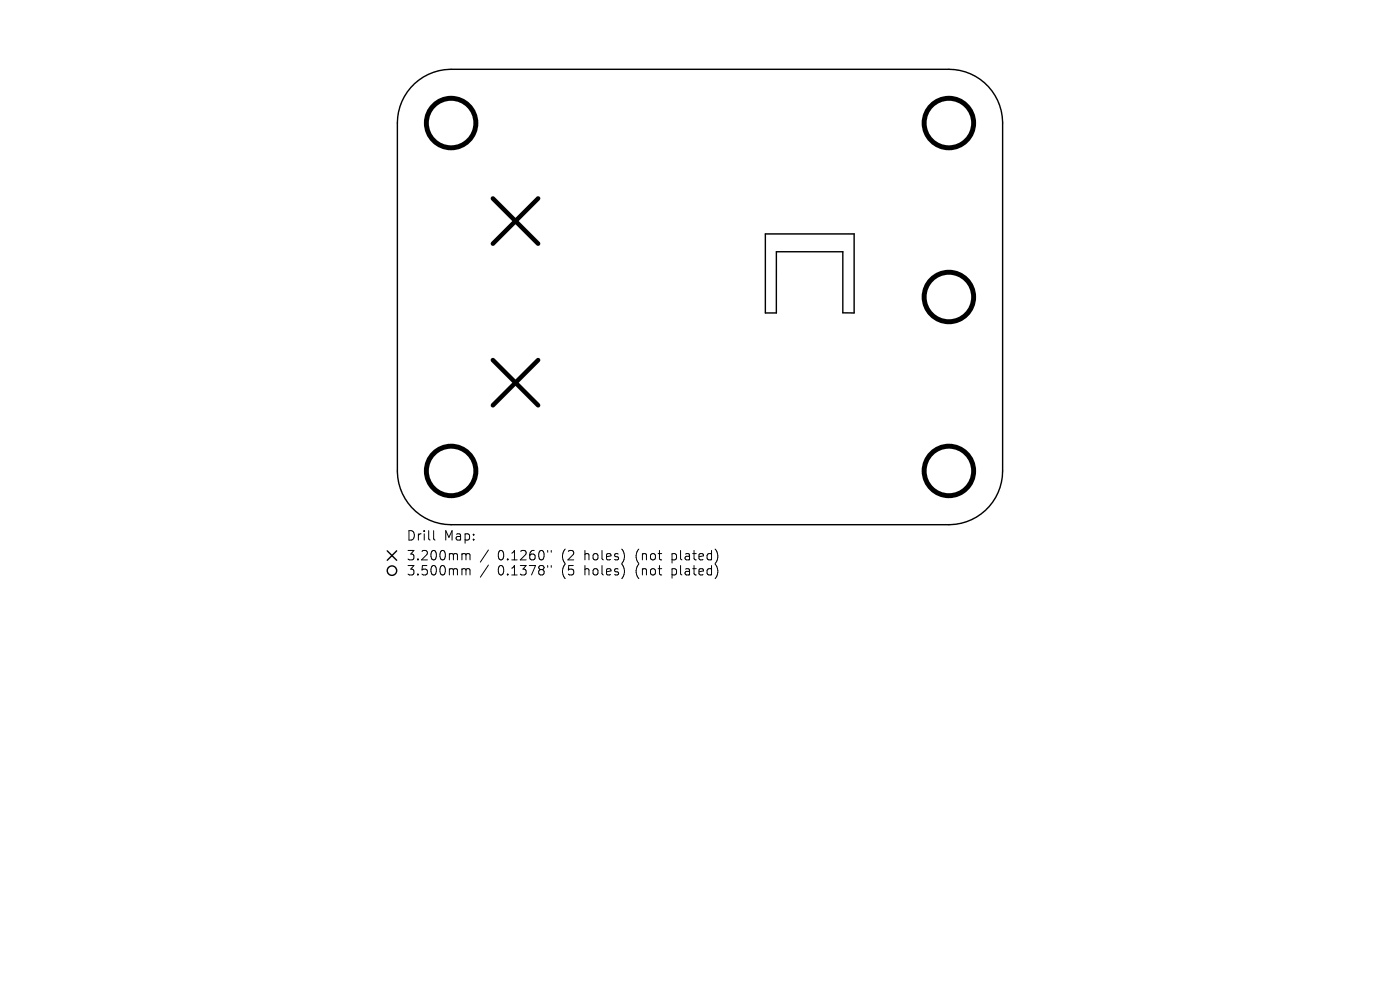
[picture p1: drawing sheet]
<svg xmlns="http://www.w3.org/2000/svg" width="297mm" height="210mm" viewBox="0 0 297 210" stroke-linecap="round" stroke-linejoin="round" font-family="sans-serif">
<defs><g id="words">
<g font-size="2.8">
<text x="86.2" y="115">Drill</text>
<text x="86.2" y="119.2">3.200mm</text>
<text x="94.2" y="115">Map:</text>
<text x="105.6" y="119.2">0.1260&quot;</text>
<text x="119.3" y="119.2">(2</text>
<text x="124.3" y="119.2">holes)</text>
<text x="135.3" y="119.2">(not</text>
<text x="143.2" y="119.2">plated)</text>
<text x="86.2" y="122.4">3.500mm</text>
<text x="105.6" y="122.4">0.1378&quot;</text>
<text x="119.3" y="122.4">(5</text>
<text x="124.3" y="122.4">holes)</text>
<text x="135.3" y="122.4">(not</text>
<text x="143.2" y="122.4">plated)</text>
</g>
</g></defs>
<g fill="none" stroke="#000" stroke-width=".3">
<path d="M88 17.7a11.4 11.4 0 0 1 7.7-3h105.6a11.4 11.4 0 0 1 11.4 11.4v73.8a11.4 11.4 0 0 1-11.4 11.4h-105.6a11.4 11.4 0 0 1-11.4-11.4v-73.8a11.4 11.4 0 0 1 3.7-8.4zM162.4 49.6h18.8v16.8h-2.4v-13h-14.1v13h-2.3zM82.2 116.9l2 2M84.2 116.9l-2 2"/>
<circle cx="83.2" cy="121.1" r="1"/>
</g>
<path d="M104.6 42.1l9.6 9.6M114.2 42.1l-9.6 9.6M104.6 76.4l9.6 9.6M114.2 76.4l-9.6 9.6" fill="none" stroke="#000" stroke-width=".96"/>
<g fill="none" stroke="#000" stroke-width="1.1">
<circle cx="95.7" cy="26.1" r="5.2"/>
<circle cx="201.3" cy="26.1" r="5.2"/>
<circle cx="201.3" cy="63" r="5.2"/>
<circle cx="95.7" cy="99.9" r="5.2"/>
<circle cx="201.3" cy="99.9" r="5.2"/>
</g>
<g fill="none" stroke="#000" stroke-width=".21">
<path d="M92 112.6v1.7l.3 .3M98.3 117.4h.3l.3 .3M98.9 117.7l.2-.3 .5 .1 .1 1.3M98.9 117.7v1.1M103.6 116.7l-1.7 2.5M103.6 119.9l-1.7 2.5M116.2 116.8v.3M116.2 120v.3M116.9 116.8v.3M116.9 120v.3M98.3 120.6h.3l.3 .3M98.9 120.9v1.1"/>
<path d="M98.9 120.9l.2-.3 .5 .1 .1 1.3"/>
</g>
<use href="#words"/>
</svg>
